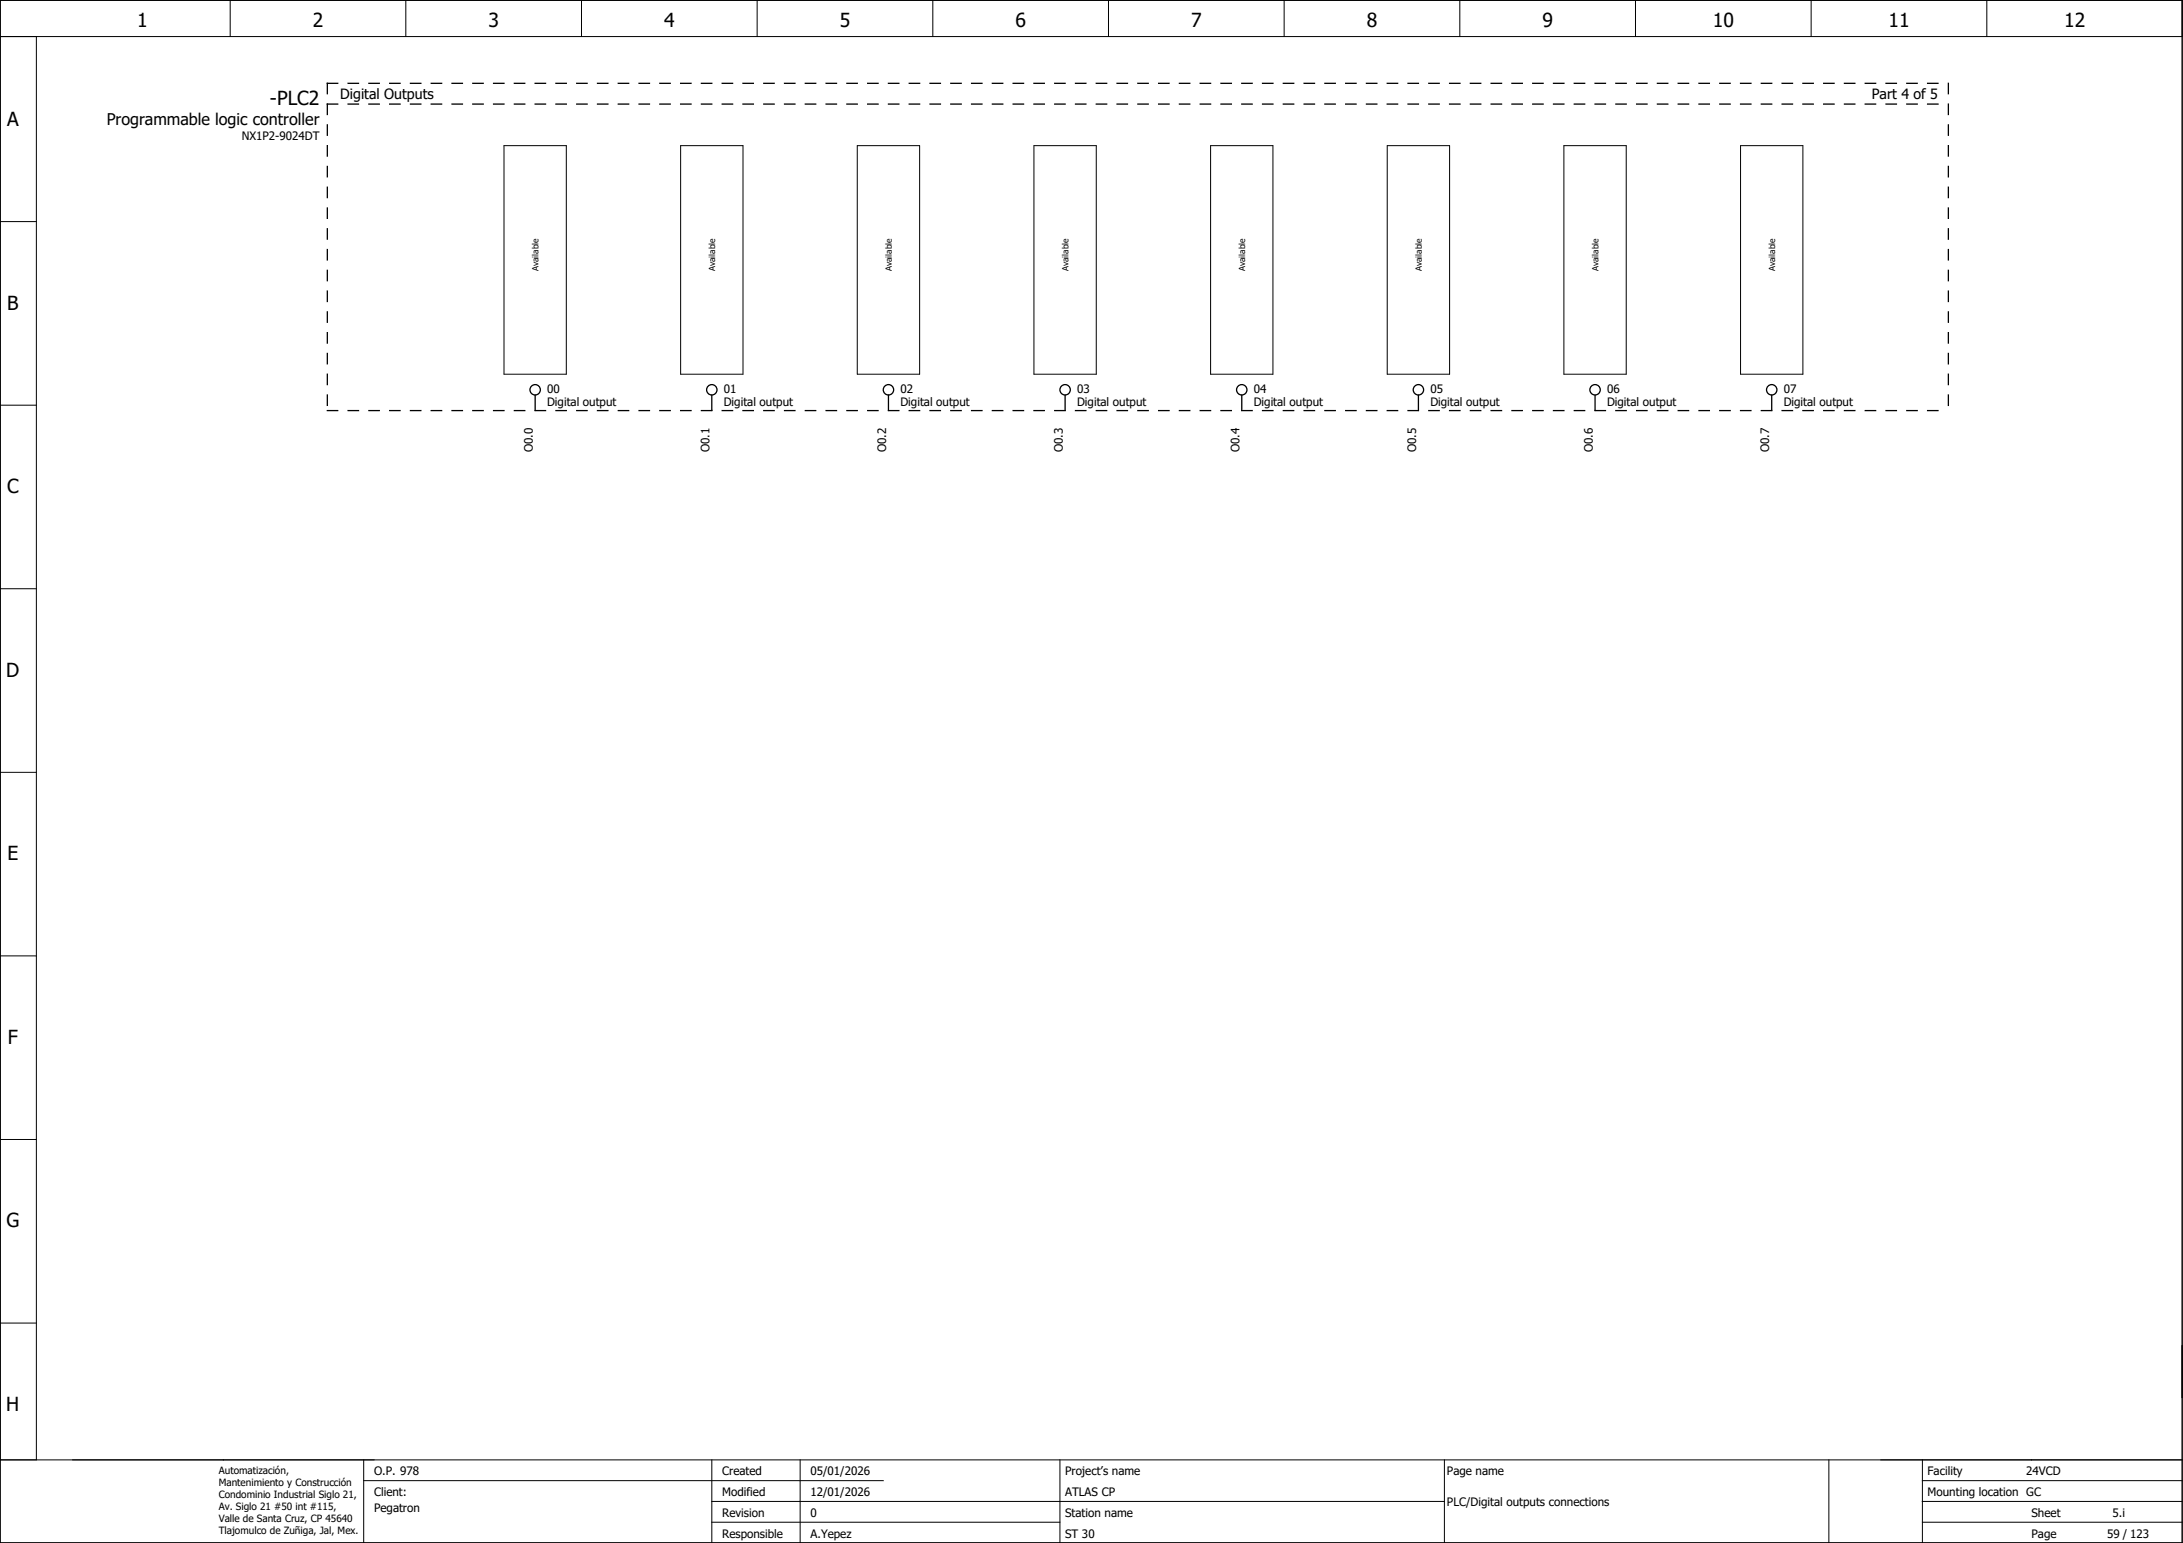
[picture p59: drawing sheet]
<svg xmlns="http://www.w3.org/2000/svg" width="420mm" height="297mm" viewBox="0 0 420 297" stroke-linecap="round" stroke-linejoin="round" font-family="sans-serif">
<defs><g id="words">
<g font-size="3.7">
<text x="26.4" y="5.2">1</text>
<text x="60.2" y="5.2">2</text>
<text x="94" y="5.2">3</text>
<text x="127.8" y="5.2">4</text>
<text x="161.6" y="5.2">5</text>
<text x="195.4" y="5.2">6</text>
<text x="229.2" y="5.2">7</text>
<text x="263.1" y="5.2">8</text>
<text x="296.9" y="5.2">9</text>
<text x="329.7" y="5.2">10</text>
<text x="363.5" y="5.2">11</text>
<text x="397.3" y="5.2">12</text>
<text x="52" y="20.3">-PLC2</text>
<text x="1.4" y="24.2">A</text>
<text x="1.4" y="59.6">B</text>
<text x="1.4" y="94.9">C</text>
<text x="1.2" y="130.3">D</text>
<text x="1.4" y="165.6">E</text>
<text x="1.5" y="200.9">F</text>
<text x="1.2" y="236.3">G</text>
<text x="1.2" y="271.6">H</text>
</g>
<text font-size="3.1" x="20.5" y="24.1">Programmable logic controller</text>
<g font-size="2.7">
<text x="65.5" y="19.1">Digital Outputs</text>
<text x="360.3" y="19.1">Part 4 of 5</text>
</g>
<g font-size="2.2">
<text x="46.5" y="27">NX1P2-9024DT</text>
<text x="105.3" y="75.6">00</text>
<text x="139.3" y="75.6">01</text>
<text x="173.3" y="75.6">02</text>
<text x="207.3" y="75.6">03</text>
<text x="241.3" y="75.6">04</text>
<text x="275.3" y="75.6">05</text>
<text x="309.3" y="75.6">06</text>
<text x="343.3" y="75.6">07</text>
<text x="105.3" y="78.1">Digital output</text>
<text x="139.3" y="78.1">Digital output</text>
<text x="173.3" y="78.1">Digital output</text>
<text x="207.3" y="78.1">Digital output</text>
<text x="241.3" y="78.1">Digital output</text>
<text x="275.3" y="78.1">Digital output</text>
<text x="309.3" y="78.1">Digital output</text>
<text x="343.3" y="78.1">Digital output</text>
<text x="102.5" y="87" transform="rotate(-90 102.5 87)">O0.0</text>
<text x="136.5" y="87" transform="rotate(-90 136.5 87)">O0.1</text>
<text x="170.5" y="87" transform="rotate(-90 170.5 87)">O0.2</text>
<text x="204.5" y="87" transform="rotate(-90 204.5 87)">O0.3</text>
<text x="238.5" y="87" transform="rotate(-90 238.5 87)">O0.4</text>
<text x="272.5" y="87" transform="rotate(-90 272.5 87)">O0.5</text>
<text x="306.5" y="87" transform="rotate(-90 306.5 87)">O0.6</text>
<text x="340.5" y="87" transform="rotate(-90 340.5 87)">O0.7</text>
<text x="72" y="284">O.P. 978</text>
<text x="139" y="284">Created</text>
<text x="156" y="284">05/01/2026</text>
<text x="205" y="284">Project’s name</text>
<text x="278.5" y="284">Page name</text>
<text x="371" y="284">Facility</text>
<text x="390" y="284">24VCD</text>
<text x="72" y="288">Client:</text>
<text x="72" y="291">Pegatron</text>
<text x="139" y="292">Revision</text>
<text x="139" y="288">Modified</text>
<text x="156" y="292">0</text>
<text x="156" y="288">12/01/2026</text>
<text x="205" y="288">ATLAS CP</text>
<text x="205" y="292">Station name</text>
<text x="278.5" y="289.9">PLC/Digital outputs connections</text>
<text x="371" y="288">Mounting location GC</text>
<text x="391" y="292">Sheet</text>
<text x="406.6" y="292">5.i</text>
<text x="139" y="296">Responsible</text>
<text x="156" y="296">A.Yepez</text>
<text x="205" y="296">ST 30</text>
<text x="391" y="296">Page</text>
<text x="405.6" y="296">59 / 123</text>
</g>
<g font-size="1.9">
<text x="42.1" y="283.7">Automatización,</text>
<text x="42.1" y="286.1">Mantenimiento y Construcción</text>
<text x="42.1" y="288.4">Condominio Industrial Siglo 21,</text>
<text x="42.1" y="290.7">Av. Siglo 21 #50 int #115,</text>
<text x="42.1" y="293">Valle de Santa Cruz, CP 45640</text>
<text x="42.1" y="295.4">Tlajomulco de Zuñiga, Jal, Mex.</text>
</g>
<g font-size="1.6">
<text x="103.6" y="52.2" transform="rotate(-90 103.6 52.2)">Available</text>
<text x="137.6" y="52.2" transform="rotate(-90 137.6 52.2)">Available</text>
<text x="171.6" y="52.2" transform="rotate(-90 171.6 52.2)">Available</text>
<text x="205.6" y="52.2" transform="rotate(-90 205.6 52.2)">Available</text>
<text x="239.6" y="52.2" transform="rotate(-90 239.6 52.2)">Available</text>
<text x="273.6" y="52.2" transform="rotate(-90 273.6 52.2)">Available</text>
<text x="307.6" y="52.2" transform="rotate(-90 307.6 52.2)">Available</text>
<text x="341.6" y="52.2" transform="rotate(-90 341.6 52.2)">Available</text>
</g>
</g></defs>
<g fill="none" stroke="#000" stroke-width=".19">
<path d="M0 0h420v297h-420zM0 7h420M7 7v274M44.3 0v7M78.1 0v7M111.9 0v7M145.7 0v7M179.5 0v7M213.4 0v7M247.2 0v7M281 0v7M314.8 0v7"/>
<path d="M348.6 0v7M382.4 0v7M97 28h12v44h-12zM131 28h12v44h-12zM165 28h12v44h-12zM199 28h12v44h-12zM233 28h12v44h-12zM267 28h12v44h-12zM301 28h12v44h-12zM335 28h12v44h-12zM0 42.7h7M0 78h7"/>
<path d="M0 113.3h7M0 148.7h7M0 184h7M0 219.4h7M0 254.7h7M0 281h420M70 285h100M70 281v16M137 293h67M137 289h141M137 281v16M154 281v16"/>
<path d="M204 281v16M278 281v16M352 281v16M370 293h50M370 289h50M370 281v16M370 285h50"/>
</g>
<path d="M63 16h312M63 16v63M375 16v63M63 20h312M63 79h312" fill="none" stroke="#000" stroke-width=".25" stroke-dasharray="2 2"/>
<g fill="none" stroke="#000" stroke-width=".25">
<path d="M103 76v3M137 76v3M171 76v3M205 76v3M239 76v3M273 76v3M307 76v3M341 76v3"/>
<circle cx="103" cy="75" r="1"/>
<circle cx="137" cy="75" r="1"/>
<circle cx="171" cy="75" r="1"/>
<circle cx="205" cy="75" r="1"/>
<circle cx="239" cy="75" r="1"/>
<circle cx="273" cy="75" r="1"/>
<circle cx="307" cy="75" r="1"/>
<circle cx="341" cy="75" r="1"/>
</g>
<use href="#words"/>
</svg>
